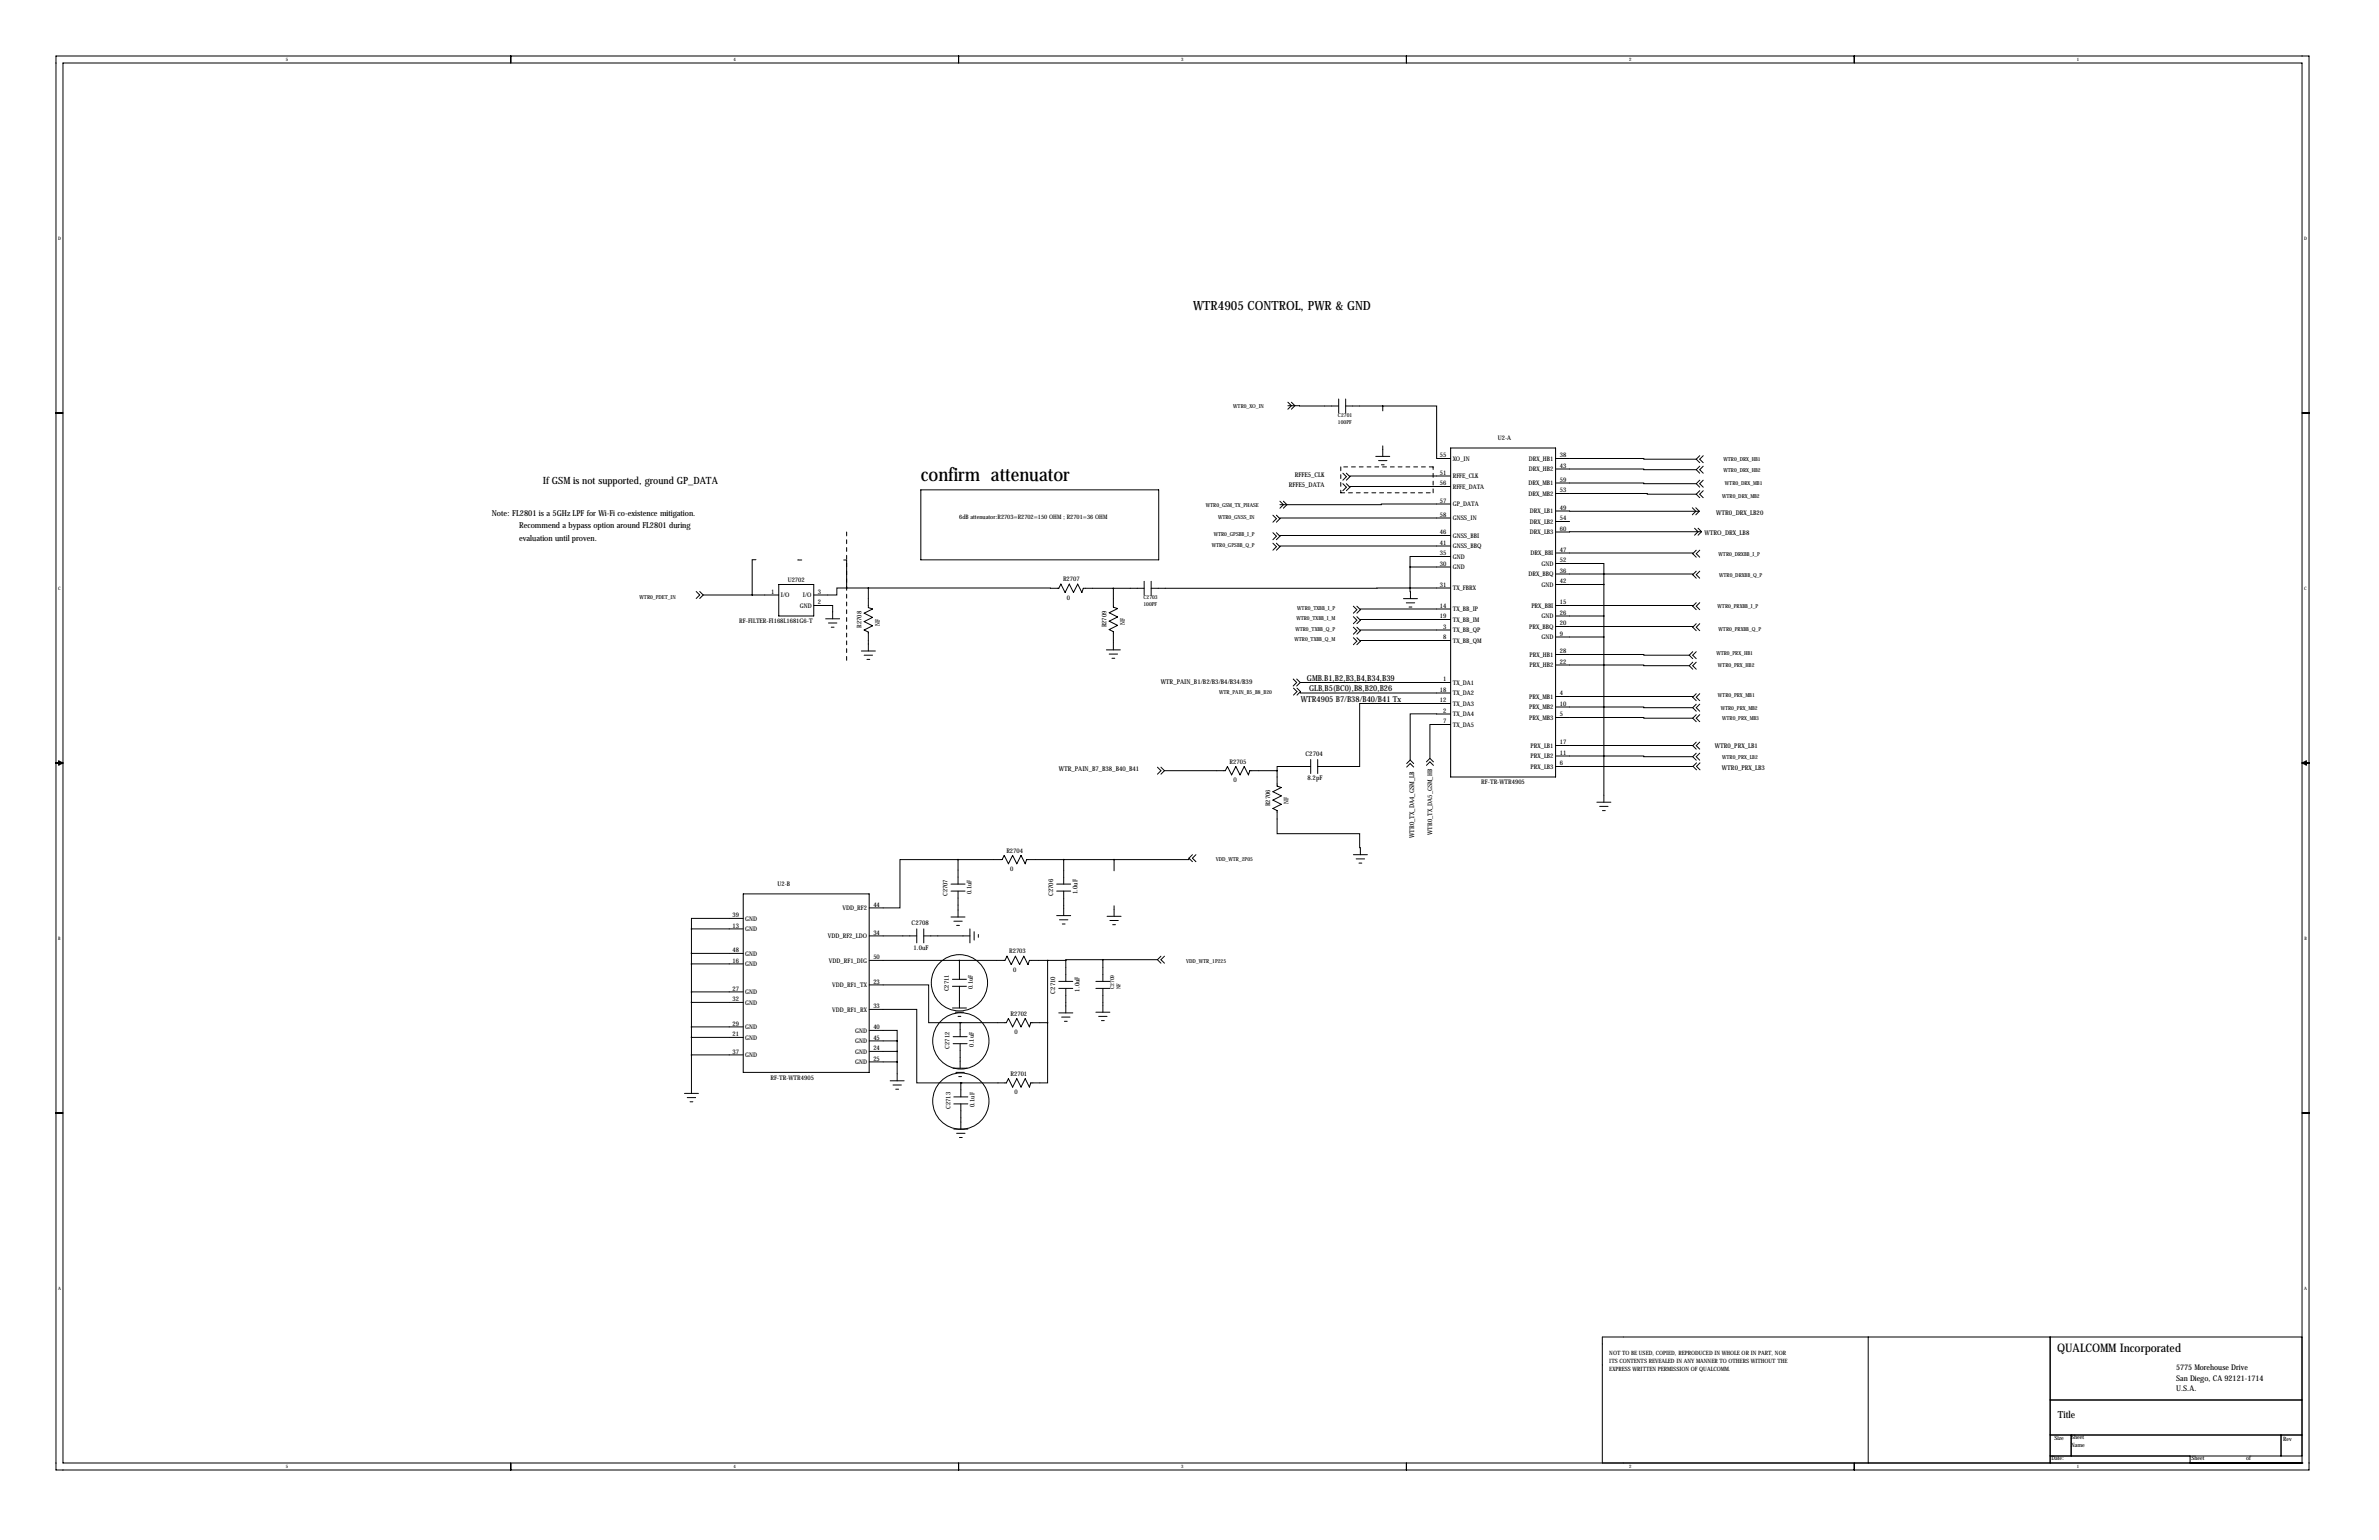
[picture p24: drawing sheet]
<svg xmlns="http://www.w3.org/2000/svg" width="864mm" height="559mm" viewBox="0 0 864 559" stroke-linecap="round" stroke-linejoin="round" font-family="sans-serif">
<defs><g id="words">
<text font-size="6.9" x="334.3" y="174.4">confirm attenuator</text>
<text font-size="4.6" x="433.1" y="112.5">WTR4905 CONTROL, PWR &amp; GND</text>
<text font-size="4.3" x="746.8" y="490.7">QUALCOMM Incorporated</text>
<g font-size="3.6">
<text x="197.1" y="175.5">If GSM is not supported, ground GP_DATA</text>
<text x="747" y="514.6">Title</text>
</g>
<g font-size="3">
<text x="178.5" y="187.1">Note: FL2801 is a 5GHz LPF for Wi-Fi co-existence mitigation.</text>
<text x="188.4" y="191.7">Recommend a bypass option around FL2801 during</text>
<text x="188.4" y="196.3">evaluation until proven.</text>
<text x="474.4" y="247.1">GMB.B1,B2,B3,B4,B34,B39</text>
<text x="475.2" y="250.7">GLB,B5(BC0),B8,B20,B26</text>
<text x="472.2" y="254.9">WTR4905 B7/B38/B40/B41 Tx</text>
</g>
<g font-size="2.8">
<text x="789.9" y="497.3">5775 Morehouse Drive</text>
<text x="789.9" y="501.1">San Diego, CA 92121-1714</text>
<text x="789.9" y="504.8">U.S.A.</text>
</g>
<g font-size="2.4">
<text x="470" y="173">RFFE5_CLK</text>
<text x="467.8" y="176.8">RFFE5_DATA</text>
<text x="623" y="186.7">WTR0_DRX_LB20</text>
<text x="618.7" y="194">WTRO_DRX_LB8</text>
<text x="421.3" y="248.3">WTR_PAIN_B1/B2/B3/B4/B34/B39</text>
<text x="473.9" y="274.3">C2704</text>
<text x="622.5" y="271.3">WTR0_PRX_LB1</text>
<text x="384.3" y="279.7">WTR_PAIN_B7_B38_B40_B41</text>
<text x="625.1" y="279.5">WTR0_PRX_LB3</text>
<text x="447.7" y="283.9">0</text>
<text x="474.6" y="283.1">8.2pF</text>
<text x="513.3" y="304.1" transform="rotate(-90 513.3 304.1)">WTR0_TX_DA4_GSM_LB</text>
<text x="382.3" y="325.2" transform="rotate(-90 382.3 325.2)">C2706</text>
<text x="391.1" y="324.5" transform="rotate(-90 391.1 324.5)">1.0uF</text>
<text x="330.9" y="335.8">C2708</text>
<text x="331.6" y="344.6">1.0uF</text>
<text x="391.9" y="359.8" transform="rotate(-90 391.9 359.8)">1.0uF</text>
<text x="383.1" y="360.5" transform="rotate(-90 383.1 360.5)">C2710</text>
</g>
<g font-size="2.3">
<text x="543.7" y="159.5">U2-A</text>
<text x="522.7" y="165.9">55</text>
<text x="527.4" y="167.2">XO_IN</text>
<text x="555" y="167.2">DRX_HB1</text>
<text x="566.2" y="165.9">38</text>
<text x="522.7" y="172.2">51</text>
<text x="527.4" y="173.5">RFFE_CLK</text>
<text x="555" y="171">DRX_HB2</text>
<text x="566.2" y="169.7">43</text>
<text x="522.7" y="176">56</text>
<text x="527.4" y="177.3">RFFE_DATA</text>
<text x="554.8" y="176.1">DRX_MB1</text>
<text x="554.8" y="179.9">DRX_MB2</text>
<text x="566.2" y="174.8">59</text>
<text x="566.2" y="178.6">53</text>
<text x="522.7" y="182.4">57</text>
<text x="527.4" y="183.7">GP_DATA</text>
<text x="566.2" y="184.9">49</text>
<text x="522.7" y="187.5">58</text>
<text x="527.4" y="188.8">GNSS_IN</text>
<text x="555.4" y="186.2">DRX_LB1</text>
<text x="555.4" y="190">DRX_LB2</text>
<text x="566.2" y="188.7">54</text>
<text x="522.7" y="193.8">46</text>
<text x="522.7" y="197.6">41</text>
<text x="527.4" y="195.1">GNSS_BBI</text>
<text x="555.4" y="193.8">DRX_LB3</text>
<text x="566.2" y="192.5">60</text>
<text x="522.7" y="201.4">35</text>
<text x="527.4" y="198.9">GNSS_BBQ</text>
<text x="527.4" y="202.7">GND</text>
<text x="555.6" y="201.5">DRX_BBI</text>
<text x="566.2" y="200.2">47</text>
<text x="566.2" y="204">52</text>
<text x="522.7" y="205.2">30</text>
<text x="527.4" y="206.5">GND</text>
<text x="554.8" y="209.1">DRX_BBQ</text>
<text x="559.6" y="205.3">GND</text>
<text x="566.2" y="207.8">36</text>
<text x="280" y="215.4">1</text>
<text x="286" y="211.1">U2702</text>
<text x="296.9" y="215.4">3</text>
<text x="385.9" y="210.9">R2707</text>
<text x="522.7" y="212.9">31</text>
<text x="527.4" y="214.2">TX_FBRX</text>
<text x="559.6" y="212.9">GND</text>
<text x="566.2" y="211.6">42</text>
<text x="283.5" y="216.7">I/O</text>
<text x="290.3" y="220.5">GND</text>
<text x="291.5" y="216.7">I/O</text>
<text x="296.9" y="219.2">2</text>
<text x="387.3" y="217.6">0</text>
<text x="522.7" y="220.5">14</text>
<text x="527.4" y="221.8">TX_BB_IP</text>
<text x="555.9" y="220.5">PRX_BBI</text>
<text x="566.2" y="219.2">15</text>
<text x="268.4" y="225.9">RF-FILTER-FI168L1681G6-T</text>
<text x="312.7" y="227.8" transform="rotate(-90 312.7 227.8)">R2708</text>
<text x="319.4" y="227.1" transform="rotate(-90 319.4 227.1)">NF</text>
<text x="401.6" y="227.7" transform="rotate(-90 401.6 227.7)">R2709</text>
<text x="408.3" y="226.9" transform="rotate(-90 408.3 226.9)">NF</text>
<text x="522.7" y="224.3">19</text>
<text x="527.4" y="225.6">TX_BB_IM</text>
<text x="559.6" y="224.3">GND</text>
<text x="566.2" y="223">26</text>
<text x="566.2" y="226.8">20</text>
<text x="523.9" y="228.1">3</text>
<text x="523.9" y="231.9">8</text>
<text x="527.4" y="229.4">TX_BB_QP</text>
<text x="527.4" y="233.2">TX_BB_QM</text>
<text x="555.1" y="228.1">PRX_BBQ</text>
<text x="559.6" y="231.9">GND</text>
<text x="566.2" y="230.6">9</text>
<text x="555.2" y="238.3">PRX_HB1</text>
<text x="566.2" y="237">28</text>
<text x="555.2" y="242.1">PRX_HB2</text>
<text x="566.2" y="240.8">22</text>
<text x="522.7" y="251">18</text>
<text x="523.9" y="247.1">1</text>
<text x="527.4" y="248.5">TX_DA1</text>
<text x="522.7" y="254.8">12</text>
<text x="527.4" y="252.3">TX_DA2</text>
<text x="527.4" y="256.1">TX_DA3</text>
<text x="555.1" y="253.5">PRX_MB1</text>
<text x="555.1" y="257.3">PRX_MB2</text>
<text x="566.2" y="252.2">4</text>
<text x="566.2" y="256">10</text>
<text x="523.9" y="258.6">2</text>
<text x="523.9" y="262.4">7</text>
<text x="527.4" y="259.9">TX_DA4</text>
<text x="527.4" y="263.7">TX_DA5</text>
<text x="555.1" y="261.2">PRX_MB3</text>
<text x="566.2" y="259.8">5</text>
<text x="555.6" y="271.3">PRX_LB1</text>
<text x="555.6" y="275.1">PRX_LB2</text>
<text x="566.2" y="270">17</text>
<text x="566.2" y="273.8">11</text>
<text x="446.3" y="277.1">R2705</text>
<text x="555.6" y="278.9">PRX_LB3</text>
<text x="566.2" y="277.6">6</text>
<text x="537.7" y="284.6">RF-TR-WTR4905</text>
<text x="461.1" y="292.6" transform="rotate(-90 461.1 292.6)">R2706</text>
<text x="467.8" y="291.8" transform="rotate(-90 467.8 291.8)">NF</text>
<text x="519.9" y="302.9" transform="rotate(-90 519.9 302.9)">WTR0_TX_DA5_GSM_HB</text>
<text x="365.3" y="309.4">R2704</text>
<text x="366.7" y="316.1">0</text>
<text x="282.2" y="321.3">U2-B</text>
<text x="317" y="328.9">44</text>
<text x="344" y="325.1" transform="rotate(-90 344 325.1)">C2707</text>
<text x="352.7" y="324.5" transform="rotate(-90 352.7 324.5)">0.1uF</text>
<text x="265.9" y="332.7">39</text>
<text x="270.6" y="334.1">GND</text>
<text x="305.8" y="330.2">VDD_RF2</text>
<text x="265.9" y="336.5">13</text>
<text x="270.6" y="337.9">GND</text>
<text x="300.5" y="340.4">VDD_RF2_LDO</text>
<text x="317" y="339.1">34</text>
<text x="265.9" y="345.4">48</text>
<text x="270.6" y="346.8">GND</text>
<text x="317" y="348">50</text>
<text x="366.3" y="345.9">R2703</text>
<text x="265.9" y="349.3">16</text>
<text x="270.6" y="350.6">GND</text>
<text x="300.9" y="349.3">VDD_RF1_DIG</text>
<text x="367.8" y="352.6">0</text>
<text x="265.9" y="359.4">27</text>
<text x="302.1" y="358.2">VDD_RF1_TX</text>
<text x="317" y="356.9">23</text>
<text x="344.5" y="359.6" transform="rotate(-90 344.5 359.6)">C2711</text>
<text x="353.2" y="359" transform="rotate(-90 353.2 359)">0.1uF</text>
<text x="265.9" y="363.2">32</text>
<text x="270.6" y="360.7">GND</text>
<text x="270.6" y="364.5">GND</text>
<text x="317" y="365.8">33</text>
<text x="302.1" y="367.1">VDD_RF1_RX</text>
<text x="366.8" y="368.6">R2702</text>
<text x="265.9" y="372.1">29</text>
<text x="265.9" y="375.9">21</text>
<text x="270.6" y="373.4">GND</text>
<text x="270.6" y="377.2">GND</text>
<text x="310.4" y="374.7">GND</text>
<text x="317" y="373.4">40</text>
<text x="317" y="377.2">45</text>
<text x="368.3" y="375.2">0</text>
<text x="265.9" y="382.3">37</text>
<text x="270.6" y="383.6">GND</text>
<text x="310.4" y="378.5">GND</text>
<text x="310.4" y="382.3">GND</text>
<text x="317" y="381">24</text>
<text x="344.7" y="380.5" transform="rotate(-90 344.7 380.5)">C2712</text>
<text x="353.5" y="379.8" transform="rotate(-90 353.5 379.8)">0.1uF</text>
<text x="310.4" y="386.1">GND</text>
<text x="317" y="384.8">25</text>
<text x="279.7" y="391.8">RF-TR-WTR4905</text>
<text x="366.8" y="390.4">R2701</text>
<text x="353.7" y="401.7" transform="rotate(-90 353.7 401.7)">0.1uF</text>
<text x="368.3" y="397.1">0</text>
<text x="345" y="402.3" transform="rotate(-90 345 402.3)">C2713</text>
</g>
<text font-size="2.2" x="348.2" y="188.4">6dB attenuator:R2703=R2702=150 OHM ; R2701=36 OHM</text>
<g font-size="2.1">
<text x="584.2" y="491.7">NOT TO BE USED, COPIED, REPRODUCED IN WHOLE OR IN PART, NOR</text>
<text x="584.2" y="497.3">EXPRESS WRITTEN PERMISSION OF QUALCOMM.</text>
<text x="584.2" y="494.5">ITS CONTENTS REVEALED IN ANY MANNER TO OTHERS WITHOUT THE</text>
<text x="745.7" y="522.4">Size</text>
<text x="751.8" y="525">Name</text>
<text x="751.8" y="522.2">Sheet</text>
<text x="828.8" y="522.7">Rev</text>
<text x="744.7" y="529.8">Date:</text>
<text x="795.5" y="529.8">Sheet</text>
<text x="815.3" y="529.8">of</text>
</g>
<g font-size="2">
<text x="447.7" y="148">WTR0_XO_IN</text>
<text x="485.7" y="151.4">C2701</text>
<text x="485.7" y="153.7">100PF</text>
<text x="625.7" y="167.1">WTR0_DRX_HB1</text>
<text x="625.7" y="171.2">WTR0_DRX_HB2</text>
<text x="626.2" y="176">WTR0_DRX_MB1</text>
<text x="437.7" y="183.8">WTR0_GSM_TX_PHASE</text>
<text x="625.1" y="180.6">WTR0_DRX_MB2</text>
<text x="442.2" y="188.2">WTR0_GNSS_IN</text>
<text x="440.6" y="194.6">WTR0_GPSBB_I_P</text>
<text x="439.9" y="198.4">WTR0_GPSBB_Q_P</text>
<text x="623.9" y="201.7">WTR0_DRXBB_I_P</text>
<text x="624.1" y="209.4">WTR0_DRXBB_Q_P</text>
<text x="232.2" y="217.2">WTR0_PDET_IN</text>
<text x="415.1" y="217.5">C2703</text>
<text x="415.1" y="219.8">100PF</text>
<text x="470.9" y="221.2">WTR0_TXBB_I_P</text>
<text x="623.5" y="220.8">WTR0_PRXBB_I_P</text>
<text x="470.6" y="225">WTR0_TXBB_I_M</text>
<text x="469.9" y="232.7">WTR0_TXBB_Q_M</text>
<text x="470.2" y="228.9">WTR0_TXBB_Q_P</text>
<text x="623.9" y="228.8">WTR0_PRXBB_Q_P</text>
<text x="623.1" y="237.7">WTR0_PRX_HB1</text>
<text x="623.6" y="242.1">WTR0_PRX_HB2</text>
<text x="442.5" y="251.8">WTR_PAIN_B5_B8_B20</text>
<text x="623.6" y="253">WTR0_PRX_MB1</text>
<text x="624.6" y="257.6">WTR0_PRX_MB2</text>
<text x="625.1" y="261.4">WTR0_PRX_MB3</text>
<text x="625.1" y="275.3">WTR0_PRX_LB2</text>
<text x="441.3" y="312.6">VDD_WTR_2P05</text>
<text x="430.6" y="349.4">VDD_WTR_1P225</text>
<text x="404.4" y="358.9" transform="rotate(-90 404.4 358.9)">C2709</text>
<text x="406.7" y="358.9" transform="rotate(-90 406.7 358.9)">NF</text>
</g>
<g font-size="1.7">
<text x="103.7" y="22.2">5</text>
<text x="266.3" y="22.2">4</text>
<text x="428.8" y="22.2">3</text>
<text x="591.4" y="22.2">2</text>
<text x="754" y="22.2">1</text>
<text x="21.1" y="86.9">D</text>
<text x="836.4" y="86.9">D</text>
<text x="21.1" y="213.9">C</text>
<text x="836.5" y="213.9">C</text>
<text x="21.2" y="340.9">B</text>
<text x="836.5" y="340.9">B</text>
<text x="21.1" y="467.9">A</text>
<text x="836.4" y="467.9">A</text>
<text x="103.7" y="532.7">5</text>
<text x="266.3" y="532.7">4</text>
<text x="428.8" y="532.7">3</text>
<text x="591.4" y="532.7">2</text>
<text x="754" y="532.7">1</text>
</g>
</g></defs>
<g fill="none" stroke="#000" stroke-width=".36">
<path d="M20.3 20.3h817.9v513.1h-817.9zM22.9 22.9h812.8v508h-812.8zM185.4 20.3v2.6M348 20.3v2.6M510.5 20.3v2.6M673.1 20.3v2.6M20.3 149.9h2.6M467.5 147.2l18.5 .1M467.5 145.9l1.3 1.3-1.3 1.3M468.8 145.9l1.3 1.3-1.3 1.3M486 144.8v5.1M488.5 147.3h13.5"/>
<path d="M488.5 144.8v5.1M502 147.3h19.5v19.1h5.1M502 147.3v1.8M835.7 149.9h2.5M334.3 177.7h86.3v25.4h-86.3zM487.5 171.7l1.2 1.3-1.2 1.2M487.5 175.5l1.2 1.3-1.2 1.3M488.7 171.7l1.3 1.3M488.7 175.5l1.3 1.3M490 173l-1.3 1.2M490 176.8l-1.3 1.3M499.4 165.6h5.1"/>
<path d="M500.4 167.1h3.1M501.4 168.7h1.1M502 161.8v3.8M526.6 172.7h-36.6v.3M526.6 176.5h-36.6v.3M526.6 162.6h38.1v119.3h-38.1zM564.7 166.4l51 .2M564.7 170.2l51 .2M564.7 175.3l51 .2M564.7 179.1l51 .2M615.7 166.6l1.3 1.3M615.7 170.4l1.3 1.3"/>
<path d="M615.7 175.5l1.3 1.3M615.7 179.3l1.3 1.3M617 165.4l-1.3 1.2M617 169.2l-1.3 1.2M617 174.2l-1.3 1.3M617 178.1l-1.3 1.2M618.3 165.4l-1.3 1.2 1.3 1.3M618.3 169.2l-1.3 1.2 1.3 1.3M618.3 174.2l-1.3 1.3 1.3 1.3M618.3 178.1l-1.3 1.2 1.3 1.3M462.1 197.1l1.2 1.3-1.2 1.2M462.1 193.3l1.2 1.3-1.2 1.2"/>
<path d="M462.1 186.9l1.2 1.3-1.2 1.3M463.3 193.3l1.3 1.3M463.3 197.1l1.3 1.3M463.3 186.9l1.3 1.3M464.6 181.9l1.3 1.2-1.3 1.3M464.6 194.6l-1.3 1.2M464.6 198.4l-1.3 1.2M464.6 188.2l-1.3 1.3M465.9 181.9l1.3 1.2-1.3 1.3M526.6 182.9l-62 .2M526.6 188h-62v.2M526.6 194.3h-62v.3"/>
<path d="M526.6 198.1h-62v.3M564.7 185.4l52.2 .1M564.7 189.2h5.1M614.3 184.3l1.3 1.2-1.3 1.3M615.1 191.7l1.3 1.2-1.3 1.3M615.6 184.3l1.3 1.2M615.7 199.6l-1.2 1.3M616.4 191.7l1.3 1.2M616.9 185.5l-1.3 1.3M617 199.6l-1.3 1.3 1.3 1.3M617.7 192.9l-53 .1M617.7 192.9l-1.3 1.3"/>
<path d="M252.7 214.6l1.3 1.3-1.3 1.3M254 214.6l1.3 1.3M255.3 215.9h27.4M255.3 215.9l-1.3 1.3M274.4 203.1h-1.4v12.8M282.7 212.1h12.7v11.4h-12.7zM289.7 203.1l1.3 .1M295.4 219.7h6.9v4.8M306.3 203.2h1v10.2M307.3 213.4h-3.5v2.5h-8.4M307.3 213.4h7.9M315.2 213.4l69.2 .1 .7-1.6 1.5 3.1 1.6-3.1 1.5 3.1 1.5-3.1 1.5 3.1 .5-1.5h22.1"/>
<path d="M315.2 213.4v7.1l1.5 .5-3 1.5 3 1.5-3 1.6 3 1.5-3 1.5 1.5 .8v6.8M404.2 213.5v6.8l1.5 .5-3.1 1.6 3.1 1.5-3.1 1.5 3.1 1.5-3.1 1.5 1.6 .8v6.6M415.3 210.9v5.1M417.9 210.9v5.1M491.3 220l1.3 1.2-1.3 1.3M492.6 220l1.2 1.2M509.5 217.2h5.1M510.5 218.7h3M511.9 205.7l.1 11.5M511.9 205.7h14.7M526.6 201.9h-14.7v3.8M526.6 213.4l-108.7 .1"/>
<path d="M564.7 204.5h17.5v7.6M564.7 200.7h49.8v.2M564.7 208.3h49.8v.2M564.7 219.7h49.8v.3M564.7 212.1h17.5M582.2 212.1v79M614.5 200.9l1.2 1.3M614.5 208.5l1.2 1.3M614.5 220l1.2 1.2M615.7 207.3l-1.2 1.2M615.7 218.7l-1.2 1.3M617 207.3l-1.3 1.2 1.3 1.3"/>
<path d="M617 218.7l-1.3 1.3 1.3 1.2M299.7 224.5h5.1M300.7 226.1h3.1M301.8 227.6h1M312.7 236.2h5.1M313.7 237.7h3M314.7 239.3h1M401.6 235.8h5.1M402.6 237.3h3.1M403.7 238.9h1M491.3 223.8l1.3 1.2-1.3 1.3M491.3 231.4l1.3 1.3-1.3 1.2"/>
<path d="M491.3 227.6l1.3 1.3-1.3 1.2M492.6 223.8l1.2 1.2M492.6 231.4l1.2 1.3M492.6 227.6l1.2 1.3M493.8 221.2l-1.2 1.3M493.8 225l-1.2 1.3M493.8 232.7l-1.2 1.2M493.8 228.9l-1.2 1.2M511.5 220.3h1M526.6 221h-32.8v.2M526.6 224.8h-32.8v.2M526.6 232.4h-32.8v.3"/>
<path d="M526.6 228.6h-32.8v.3M564.7 237.5l48.5 .2M564.7 227.3h49.8v.3M564.7 223.5h17.5M564.7 231.1h17.5M613.2 237.7l1.3 1.3M614.5 227.6l1.2 1.3M614.5 236.5l-1.3 1.2M615.7 236.5l-1.2 1.2 1.2 1.3M615.7 226.3l-1.2 1.3M617 226.3l-1.3 1.3 1.3 1.3M469.4 246.4l1.3 1.2-1.3 1.3"/>
<path d="M469.5 249.7l1.3 1.3-1.3 1.2M470.7 246.4l1.3 1.2M470.8 249.7l1.3 1.3M472 247.6l-1.3 1.3M472.1 251v.5h54.5M472.1 251l-1.3 1.2M526.6 255.3h-33v22.8h-15.3M526.6 259.1l-14.7-.1v16.8M526.6 247.6l-54.6 .1M564.7 241.3l48.5 .3M564.7 256.5l49.8 .3M564.7 252.7h49.8v.3"/>
<path d="M613.2 241.6l1.3 1.2M614.5 256.8l1.2 1.3M614.5 253l1.2 1.3M614.5 240.3l-1.3 1.3M615.7 240.3l-1.2 1.3 1.2 1.2M615.7 255.5l-1.2 1.3M615.7 259.3l-1.2 1.3M615.7 251.7l-1.2 1.3M617 255.5l-1.3 1.3 1.3 1.3M617 259.3l-1.3 1.3 1.3 1.3M617 251.7l-1.3 1.3 1.3 1.3M20.3 276.9h2.6"/>
<path d="M21.3 276.1l1.6 .8-1.6 .7zM420.2 278.4l1.2 1.3-1.2 1.2M421.4 278.4l1.3 1.3M422.7 279.7h22.1l.8-1.6 1.5 3.1 1.5-3.1 1.5 3.1 1.6-3.1 1.5 3.1 .5-1.5h9.9M422.7 279.7l-1.3 1.2M463.6 279.7v5.5l1.5 .6-3 1.5 3 1.5-3 1.5 3 1.5-3 1.6 1.5 .7v8.4h30l.2 7.6M475.8 275.6v5.1M475.8 278.1h-12.2v1.6M478.3 275.6v5.1M510.6 278.3l1.3-1.2 1.3 1.2M511.9 275.8l1.3 1.3M511.9 275.8l-1.3 1.3"/>
<path d="M517.8 277.7l1.3-1.2 1.2 1.2M519.1 275.2l1.2 1.3M519.1 275.2l-1.3 1.3M526.6 262.9h-7.5v12.3M564.7 260.3l49.8 .3M564.7 274.3l49.8 .3M564.7 270.5l49.8 .1M614.5 260.6l1.2 1.3M614.5 274.6l1.2 1.2M614.5 270.6l1.2 1.2M614.6 278.1h-49.9M614.6 278.1l1.2 1.2"/>
<path d="M615.7 273.3l-1.2 1.3M615.7 269.3l-1.2 1.3M615.8 276.8l-1.2 1.3M617 273.3l-1.3 1.3 1.3 1.2M617 269.3l-1.3 1.3 1.3 1.2M617.1 276.8l-1.3 1.3 1.3 1.2M835.7 276.9h2.5M835.7 276.9l1.5-.8v1.5zM579.7 291.1h5.1M580.7 292.6h3M581.7 294.1h1M347.8 311.9h-21.1v17.5h-11.2"/>
<path d="M347.8 311.9v8.9M347.8 311.9h16l.7-1.5 1.6 3 1.5-3 1.5 3 1.5-3 1.6 3 .5-1.5h31.7M386.1 311.9v8.9M404.4 311.9v4.1M431.6 311.4l1.3 1.3M431.6 311.4v.5h-27.2M432.9 310.1l-1.3 1.3M434.1 310.1l-1.2 1.3 1.2 1.3M491.3 310.1h5.1M492.3 311.7h3.1M493.3 313.2h1M251 337.1v59.6"/>
<path d="M269.8 333.2h-18.8v3.9M269.8 337.1h-18.8M269.8 324.4h45.7v64.7h-45.7zM315.5 339.6h17.3M332.8 337.1v5M335.3 339.6h16.8M335.3 337.1v5M345.2 323.3h5.1M345.2 320.8h5.1M345.2 332.7h5.1M346.3 334.3h3M347.3 335.8h1"/>
<path d="M347.8 323.3v9.4M352.1 337.1v5M353.6 338.1v3M355.1 339.1v1M383.6 323.3h5.1M383.6 320.8h5.1M383.6 332.2h5.1M384.6 333.8h3.1M385.6 335.3h1M386.1 323.3v8.9M401.9 332.5h5.1M402.9 334h3"/>
<path d="M403.9 335.5h1M404.4 328.7v3.8M251 345.9h18.8M269.8 349.8h-18.8M269.8 359.9h-18.8M315.5 357.4h21.6v13.7h11.4M345.7 357.9h5.1M345.7 355.3h5.1M348.3 357.9v7.9M348.3 348.5v6.8M380.3 348.5v22.6M384.4 358.6h5"/>
<path d="M384.4 356.1h5M386.9 358.6v8.9M386.9 348.5h-13.2l-.5 1.5-1.5-3-1.6 3-1.5-3-1.5 3-1.5-3-.8 1.5h-49.3M386.9 348.5v7.6M397.8 358.6h5.1M397.8 356.1h5.1M400.4 348.2h-13.5v.3M400.4 348.2v7.9M400.4 348.2h19.8M400.4 358.6v8.7M420.2 348.2l1.2 1.3M421.4 347l-1.2 1.2"/>
<path d="M422.7 347l-1.3 1.2 1.3 1.3M269.8 363.7h-18.8M269.8 372.6h-18.8M269.8 376.4h-18.8M315.5 373.9h10.2v3.8M315.5 366.3h17.3v26.6h16M315.5 377.7h10.2M325.7 377.7v14.5M345.7 365.8h5.1M346 378.7h5.1M346 376.2h5.1M346.8 367.3h3"/>
<path d="M347.8 368.8h1M348.5 371.1h.1M348.5 371.1h16.8l.8-1.5 1.5 3 1.5-3 1.5 3 1.6-3 1.5 3 .5-1.5h6.1M348.5 371.1v5.1M348.5 378.7v8.9M380.3 371.1v21.8h-6.1l-.5 1.6-1.5-3.1-1.6 3.1-1.5-3.1-1.5 3.1-1.5-3.1-.8 1.5h-16.5M384.4 367.5h5M385.4 369.1h3M386.4 370.6h1M397.8 367.3h5.1M398.8 368.8h3.1M399.8 370.3h1.1"/>
<path d="M248.5 396.7h5M249.5 398.3h3M250.5 399.8h1M251 382.8h18.8M315.5 381.5h10.2M315.5 385.3h10.2M323.1 392.2h5.1M324.2 393.7h3M325.2 395.2h1M346 387.6h5.1M346.3 398h5M347 389.1h3.1"/>
<path d="M348 390.7h1M348.8 392.9h.1M348.8 392.9v5.1M20.3 403.9h2.6M346.3 400.6h5M346.3 409.7h5M347.3 411.2h3M348.3 412.8h1M348.8 400.6v9.1M835.7 403.9h2.5M678.2 485.1v45.8M744.2 485.1v45.8"/>
<path d="M835.7 485.1h-254v45.8M744.2 508h91.5M185.4 530.9v2.5M348 530.9v2.5M510.5 530.9v2.5M673.1 530.9v2.5M744.2 520.7h91.5M744.2 528.3h91.5M751.8 520.7v7.6M795 530.9h.1M795 528.3v2.6M828 520.7v7.6"/>
<path d="M835.7 530.9h.1"/>
<circle cx="348.3" cy="356.6" r="10.2"/>
<circle cx="348.8" cy="377.7" r="10.2"/>
<circle cx="348.8" cy="399.5" r="10.2"/>
</g>
<path d="M486.7 169.4v9.4M486.7 178.8h33.5M520.2 178.8v-9.4M520.2 169.4h-33.5M307.3 193v47" fill="none" stroke="#000" stroke-width=".36" stroke-dasharray="1.4 1.4"/>
<path d="M348.5 371.1a.05 .05 0 0 0 .1 0 .05 .05 0 0 0-.1 0zM501.9 147.3a.05 .05 0 0 0 .1 0 .05 .05 0 0 0-.1 0zM511.8 205.7a.05 .05 0 0 0 .1 0 .05 .05 0 0 0-.1 0zM404.1 213.5a.05 .05 0 0 0 .1 0 .05 .05 0 0 0-.1 0zM400.3 348.2a.05 .05 0 0 0 .1 0 .05 .05 0 0 0-.1 0zM273 215.9a.05 .05 0 0 0 .1 0 .05 .05 0 0 0-.1 0zM307.3 213.4a.05 .05 0 0 0 .1 0 .05 .05 0 0 0-.1 0z" fill="#000" stroke="#000" stroke-width=".51"/>
<use href="#words"/>
</svg>
